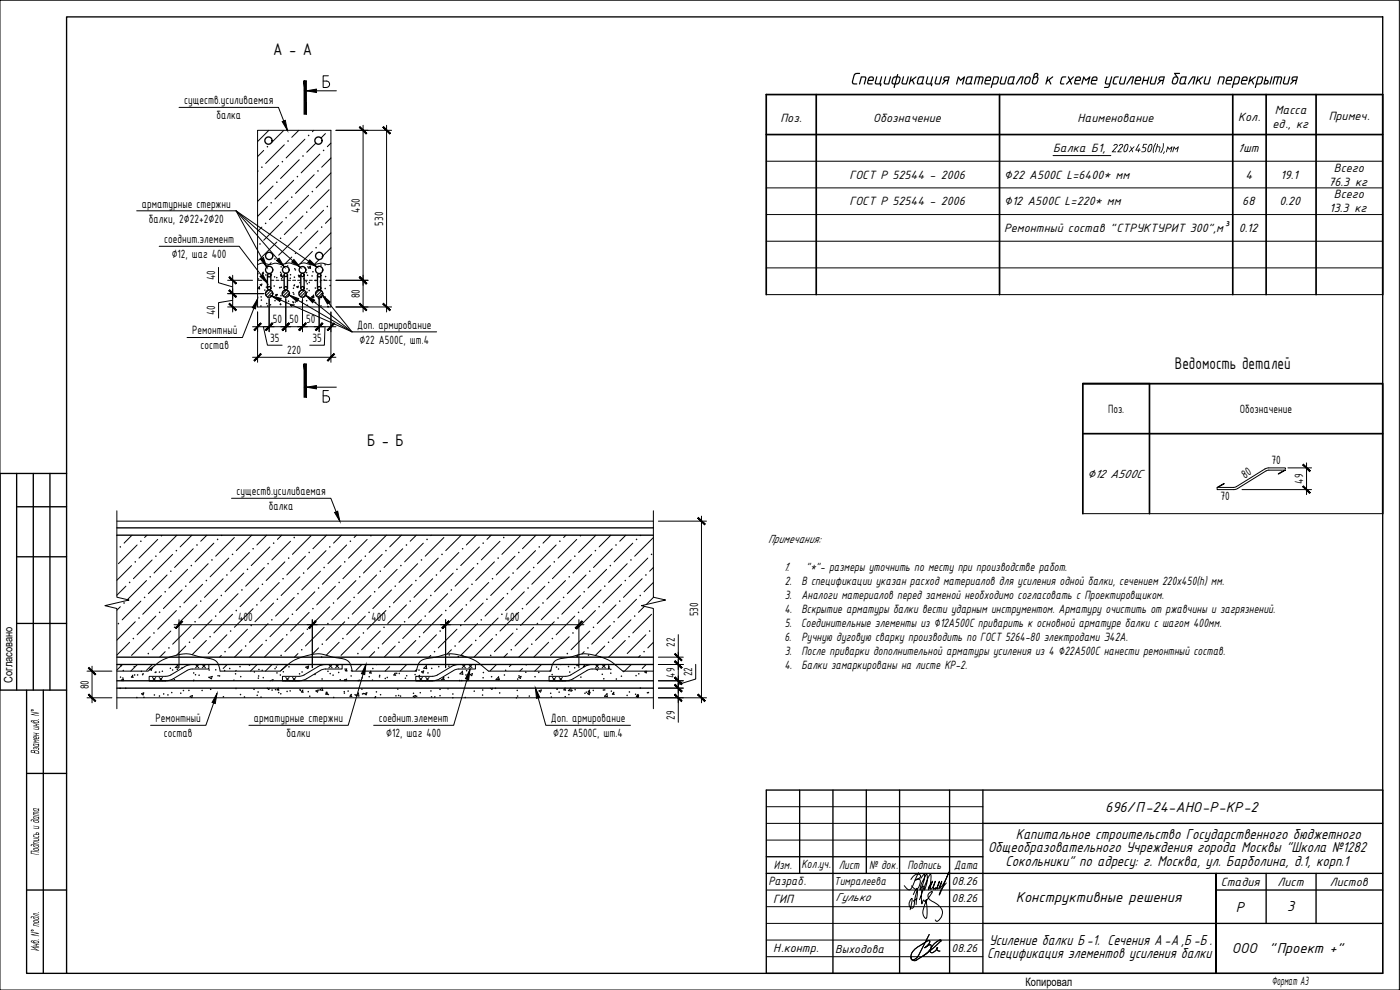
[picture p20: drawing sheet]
<svg xmlns="http://www.w3.org/2000/svg" width="420mm" height="297mm" viewBox="0 0 420 297" stroke-linecap="round" stroke-linejoin="round" font-family="sans-serif">
<defs><g id="words">
<g font-size="5.4">
<text x="82" y="16.6">А - А</text>
<text x="255.1" y="25.4">Спецификация материалов к</text>
<text x="317.6" y="25.4">схеме усиления балки перекрытия</text>
<text x="352.6" y="110.9">Ведомость деталей</text>
<text x="110.2" y="133.9">Б - Б</text>
</g>
<g font-size="4.8">
<text x="304.9" y="251.7">Капитальное строительство Государственного бюджетного</text>
<text x="296.5" y="255.7">Общеобразовательного Учреждения города Москвы &quot;Школа №1282</text>
<text x="301.8" y="259.7">Сокольники&quot; по адресу: г. Москва, ул. Барболина, д.1, корп.1</text>
<text x="386.2" y="273.5">3</text>
<text x="296.3" y="287.4">Спецификация элементов усиления балки</text>
<text x="296.8" y="283.6">Усиление балки Б -1. Сечения А -А,Б-Б .</text>
</g>
<g font-size="4.7">
<text x="331.7" y="243.6">696/П-24-АНО-Р-КР-2</text>
<text x="304.8" y="270.6">Конструктивные решения</text>
<text x="370.9" y="273.5">Р</text>
<text x="369.7" y="286.1">ООО</text>
<text x="380.9" y="286.1">&quot;Проект +&quot;</text>
</g>
<text font-size="4" x="235.1" y="171.2">1.</text>
<g font-size="3.9">
<text x="55.2" y="31.2">существ.усиливаемая</text>
<text x="65" y="35.7">балка</text>
<text x="382.6" y="34.2">Масса</text>
<text x="234.2" y="36.5">Поз.</text>
<text x="262" y="36.5">Обозначение</text>
<text x="323.4" y="36.5">Наименование</text>
<text x="371.6" y="36.4">Кол.</text>
<text x="381.8" y="38.4">ед., кг</text>
<text x="398.8" y="36.1">Примеч.</text>
<text x="316" y="45.7">Балка Б1,</text>
<text x="333.4" y="45.7">220х450(h), мм</text>
<text x="371.4" y="45.6">1шт</text>
<text x="254.9" y="53.6">ГОСТ Р 52544 - 2006</text>
<text x="301.4" y="53.6">∅22 A500C L=6400* мм</text>
<text x="373.8" y="53.6">4</text>
<text x="384.3" y="53.6">19.1</text>
<text x="400.3" y="51.5">Всего</text>
<text x="398.7" y="55.7">76.3 кг</text>
<text x="400.3" y="59.5">Всего</text>
<text x="42.5" y="62.3">арматурные стержни</text>
<text x="107.9" y="63.8" transform="rotate(-90 107.9 63.8)">450</text>
<text x="254.9" y="61.6">ГОСТ Р 52544 - 2006</text>
<text x="301.4" y="61.6">∅12 A500C L=220* мм</text>
<text x="372.8" y="61.6">68</text>
<text x="384" y="61.6">0.20</text>
<text x="399" y="63.7">13.3 кг</text>
<text x="44.7" y="66.8">балки, 2∅22+2∅20</text>
<text x="115" y="67.7" transform="rotate(-90 115 67.7)">530</text>
<text x="301.3" y="69.7">Ремонтный состав &quot;СТРУКТУРИТ 300&quot;,м³</text>
<text x="371.8" y="69.6">0.12</text>
<text x="49.3" y="72.9">соеднит.элемент</text>
<text x="51.5" y="77.4">∅12, шаг 400</text>
<text x="64.6" y="84" transform="rotate(-90 64.6 84)">40</text>
<text x="107.9" y="89.5" transform="rotate(-90 107.9 89.5)">80</text>
<text x="64.6" y="94.6" transform="rotate(-90 64.6 94.6)">40</text>
<text x="57.6" y="100.3">Ремонтный</text>
<text x="81.9" y="97">50</text>
<text x="86.9" y="97">50</text>
<text x="91.9" y="97">50</text>
<text x="107.1" y="98.6">Доп. армирование</text>
<text x="60.1" y="104.8">состав</text>
<text x="81.1" y="102.6">35</text>
<text x="86.2" y="106.2">220</text>
<text x="93.7" y="102.6">35</text>
<text x="107.9" y="103.1">∅22 А500С, шт.4</text>
<text x="332.5" y="123.9">Поз.</text>
<text x="372.1" y="123.9">Обозначение</text>
<text x="326.2" y="143.4">∅12 A500C</text>
<text x="373.5" y="143.6" transform="rotate(-32 373.5 143.6)">80</text>
<text x="381.6" y="139.3">70</text>
<text x="71" y="148.5">существ.усиливаемая</text>
<text x="391.1" y="145.1" transform="rotate(-90 391.1 145.1)">49</text>
<text x="80.7" y="153">балка</text>
<text x="366.3" y="150.1">70</text>
<text x="230.5" y="162.9">Примечания:</text>
<text x="242" y="171.2">&quot;*&quot;- размеры уточнить по месту при производстве работ.</text>
<text x="235.5" y="175.6">2.</text>
<text x="235.5" y="179.8">3.</text>
<text x="240.5" y="175.6">В спецификации указан расход материалов для усиления одной балки, сечением 220х450(h) мм.</text>
<text x="240.5" y="179.8">Аналоги материалов перед заменой необходимо согласовать с Проектировщиком.</text>
<text x="209.5" y="185" transform="rotate(-90 209.5 185)">530</text>
<text x="235.4" y="184">4.</text>
<text x="240.5" y="184">Вскрытие арматуры балки вести ударным инструментом. Арматуру очистить от ржавчины и загрязнений.</text>
<text x="71.5" y="186.4">400</text>
<text x="111.5" y="186.4">400</text>
<text x="151.5" y="186.4">400</text>
<text x="235.5" y="188.1">5.</text>
<text x="240.4" y="188.1">Соединительные элементы из ∅12А500С приварить к основной арматуре балки с шагом 400мм.</text>
<text x="202.6" y="194" transform="rotate(-90 202.6 194)">22</text>
<text x="235.4" y="192.3">6.</text>
<text x="235.5" y="196.5">3.</text>
<text x="240.5" y="192.3">Ручную дуговую сварку производить по ГОСТ 5264-80 электродами Э42А.</text>
<text x="240.5" y="196.5">После приварки дополнительной арматуры усиления из 4 ∅22А500С нанести ремонтный состав.</text>
<text x="202.6" y="203.3" transform="rotate(-90 202.6 203.3)">49</text>
<text x="207.8" y="202.9" transform="rotate(-90 207.8 202.9)">22</text>
<text x="235.4" y="200.6">4.</text>
<text x="240.5" y="200.6">Балки замаркированы на листе КР-2.</text>
<text x="26.6" y="206.8" transform="rotate(-90 26.6 206.8)">80</text>
<text x="202.6" y="215.9" transform="rotate(-90 202.6 215.9)">29</text>
<text x="46.7" y="216.6">Ремонтный</text>
<text x="49.2" y="221.1">состав</text>
<text x="76.2" y="216.6">арматурные стержни</text>
<text x="86" y="221.1">балки</text>
<text x="113.6" y="216.6">соеднит.элемент</text>
<text x="115.9" y="221.1">∅12, шаг 400</text>
<text x="165.3" y="216.6">Доп. армирование</text>
<text x="166.1" y="221.1">∅22 А500С, шт.4</text>
<text x="11.7" y="226.3" transform="rotate(-90 11.7 226.3)">Взамен инв . N°</text>
<text x="11.7" y="256.7" transform="rotate(-90 11.7 256.7)">Подпись и дата</text>
<text x="232.2" y="260.8">Изм.</text>
<text x="240.5" y="260.4">Колуч.</text>
<text x="245.2" y="260.4">.</text>
<text x="251.7" y="260.8">Лист</text>
<text x="260.8" y="260.8">№ док.</text>
<text x="272.3" y="260.8">Подпись</text>
<text x="286.4" y="260.6">Дата</text>
<text x="230.6" y="265.5">Разраб.</text>
<text x="366.4" y="265.8">Стадия</text>
<text x="383.4" y="265.8">Лист</text>
<text x="399.1" y="265.8">Листов</text>
<text x="232" y="270.8">ГИП</text>
<text x="11.7" y="285.4" transform="rotate(-90 11.7 285.4)">Инв. N° подл .</text>
<text x="232" y="285.7">Н.контр.</text>
<text x="381.7" y="295.4">Формат А3</text>
</g>
<g font-size="3.7">
<text x="250.3" y="265.6">Тимралеева</text>
<text x="285.6" y="265.5">08.26</text>
<text x="250.8" y="270.4">Гулько</text>
<text x="285.6" y="270.5">08.26</text>
<text x="250.7" y="285.8">Выходова</text>
<text x="285.6" y="285.5">08.26</text>
</g>
<g font-size="3.5">
<text x="3.7" y="204.8" transform="rotate(-90 3.7 204.8)">Согласовано</text>
<text x="307.8" y="295.9">Копировал</text>
</g>
</g></defs>
<path d="M77.3 39.1h22v53h-22zM35.1 156.4h161M35.1 209.4h161" fill="none" stroke="#000" stroke-width=".3"/>
<!-- layer: 22 -->
<g fill="none" stroke="#000" stroke-width=".4">
<path d="M35.1 158.4h161M35.1 160.6h161M35.1 197.2h161M35.1 199.4h161M35.1 204.3h161M35.1 206.5h161"/>
<circle cx="80.6" cy="42.2" r="1.09"/>
<circle cx="95.6" cy="42.2" r="1.09"/>
<circle cx="80.8" cy="76.8" r="1.09"/>
<circle cx="95.8" cy="76.8" r="1.09"/>
<circle cx="80.8" cy="81" r="1.09"/>
<circle cx="80.8" cy="88.1" r="1.09"/>
<circle cx="85.8" cy="88.1" r="1.09"/>
<circle cx="85.8" cy="81" r="1.01"/>
<circle cx="90.8" cy="88.1" r="1.09"/>
<circle cx="90.8" cy="81" r="1.01"/>
<circle cx="95.8" cy="88.1" r="1.09"/>
<circle cx="95.8" cy="81" r="1.09"/>
</g>
<g fill="none" stroke="#000" stroke-width=".3">
<path d="M80.7 39.1l-3.4 3.4M85.2 39.1l-3.7 3.7M89.7 39.1l-2.1 2.1M94.2 39.1l-.5 .4M77.5 51.3l-.2 .2M79.1 45.1l-1.8 1.9M82 55.8l-4.7 4.6M83.6 49.6l-5.6 5.6M85.3 43.4l-5.6 5.7M88.1 54.1l-5.6 5.6M89.8 47.9l-5.6 5.7M91.5 41.8l-5.6 5.6"/>
<path d="M92.6 58.6l-5.6 5.6M94.3 52.4l-5.6 5.6M94.8 43l-2.7 2.7M96 46.3l-5.6 5.6M97.7 40.1l-1.3 1.3M98.8 56.9l-5.6 5.6M99.3 42.9l-1.1 1.1M99.3 47.4l-2.8 2.8M99.3 51.9l-4.4 4.5M78.6 68.1l-1.3 1.3M79.9 79.9l.2 .1M80.3 62l-3 2.9"/>
<path d="M80.5 79.7l-.1 .2M80.5 79.7l-.6 .2M81.4 78.8l-.6 .6M83.1 72.6l-5.6 5.6M84.8 66.5l-5.7 5.6M85 79.3h.1M86.4 60.3l-5.6 5.6M87.6 77.1l-2 2M89.3 71l-5.7 5.6M90.9 64.8l-5.6 5.6M93.7 75.4l-3.7 3.8M95.4 69.3l-5.6 5.6"/>
<path d="M95.8 77.9l-1.5 1.5M97.1 63.1l-5.6 5.6M99.3 65.4l-1.6 1.6M99.3 69.9l-3.3 3.3M99.3 74.4l-2.7 2.6M77.8 86l.1 .7M77.9 86l-.6 .6 .6 .1M78.6 85.3l-.2 .4-.3-.2M78.6 85.2l-.5 .2M78.9 81.7l.1 .5M79.1 81.6l-.4 .5h.5M80.3 88.1l-.5 .6"/>
<path d="M80.6 87l-.9 .9M81.3 89l-.1 .1M81.3 87.2l-.5 .5M81.6 87.8l-1.1 1.1M81.8 88.5l-.1 .1M82.6 88.5l.6-.2-.2 .5zM84.2 82.6h.4M84.4 82.2l.1 .4M84.5 82.1l-.3 .5M85 88l-.3 .3M85 82.8l-.5 .2 .4 .3 .1-.5M85.9 88.9l-.3 .3"/>
<path d="M86 87l-.6 .6M86.2 87.7l-1.1 1.1M86.8 87.9l-.5 .6M87.2 91.6l.5-.2-.2 .5zM89.6 85.8l-.6 .2 .4 .3 .2-.4M89.8 82.6l.1 .5M90 82.6l-.4 .4 .5 .1M90.4 87.1l-.4 .3M90.5 88.8l-.3 .3M90.8 87.6l-1 1M91.4 80.4h.1M91.4 80.3l-.1 .1"/>
<path d="M91.7 88.5l-.7 .7M91.7 87.5l-.8 .9M93.2 80.5h-.7l.6-.7 .1 .8M93.5 89.1l.7 .1M94.1 88.5l.1 .7M94.1 88.9l-.1 .5-.4-.3M94.1 88.9l-.5 .2M94.1 88.5l-.5 .6M95.1 88.7l-.2 .1M95.4 87.4l-.7 .8M95.8 87h.1M96.2 89.3h.4"/>
<path d="M96.3 88.4l-.8 .8M96.4 88.9l.1 .4M96.5 87.3l-1 1M96.5 88.8l-.3 .4M96.8 87.8v.1M98.3 92.1h.3M35.1 160.6h.1M37.8 175.9l-2.7 2.7M39.5 169.7l-4.4 4.4M39.6 160.6l-2.4 2.4M41.1 163.5l-5.6 5.6M44 174.2l-5.6 5.6"/>
<path d="M44.1 160.6l-.7 .7M45.7 168l-5.7 5.6M47.3 161.8l-5.6 5.7M48.5 178.7l-5.7 5.6M50.1 172.5l-5.6 5.6M51.8 166.3l-5.6 5.6M53.1 160.6l-5.2 5.2M54.6 177l-5.6 5.6M56.3 170.8l-5.6 5.6M57.6 160.6l-3.5 3.5M58 164.6l-5.6 5.7M60.8 175.3l-5.6 5.6"/>
<path d="M62.1 160.6l-1.9 1.8M62.5 169.1l-5.6 5.7M64.2 163l-5.7 5.6M65.3 179.8l-5.6 5.6M66.6 160.6l-.2 .1M67 173.6l-5.6 5.6M68.7 167.5l-5.6 5.6M70.3 161.3l-5.6 5.6M71.5 178.1l-5.7 5.6M73.2 171.9l-5.7 5.7M74.8 165.8l-5.6 5.6M75.5 160.6l-4.6 4.6"/>
<path d="M77.6 176.4l-5.6 5.6M79.3 170.3l-5.6 5.6M80 160.6l-2.9 2.9M81 164.1l-5.6 5.6M83.8 174.8l-5.6 5.6M84.5 160.6l-1.3 1.2M85.5 168.6l-5.6 5.6M87.2 162.4l-5.6 5.6M88.3 179.2l-5.6 5.7M90 173.1l-5.6 5.6M91.7 166.9l-5.6 5.6M93.4 160.7l-5.6 5.6"/>
<path d="M94.5 177.6l-5.6 5.6M96.2 171.4l-5.6 5.6M97.9 165.2l-5.7 5.6M98 160.6l-4.1 4M100.7 175.9l-5.7 5.6M102.3 169.7l-5.6 5.6M102.5 160.6l-2.4 2.4M104 163.5l-5.6 5.6M106.8 174.2l-5.6 5.6M107 160.6l-.7 .7M108.5 168l-5.6 5.6M110.2 161.8l-5.6 5.7"/>
<path d="M111.3 178.7l-5.6 5.6M113 172.5l-5.6 5.6M114.7 166.3l-5.6 5.6M116 160.6l-5.2 5.2M117.5 177l-5.6 5.6M119.2 170.8l-5.6 5.6M120.5 160.6l-3.6 3.5M120.9 164.6l-5.6 5.7M123.7 175.3l-5.6 5.6M124.9 160.6l-1.8 1.8M125.3 169.1l-5.6 5.7M127 163l-5.6 5.6"/>
<path d="M128.2 179.8l-5.6 5.6M129.4 160.6l-.1 .1M129.9 173.6l-5.7 5.6M131.5 167.5l-5.6 5.6M133.2 161.3l-5.6 5.6M134.3 178.1l-5.6 5.6M136 171.9l-5.6 5.7M137.7 165.8l-5.6 5.6M138.4 160.6l-4.6 4.6M140.5 176.4l-5.6 5.6M142.2 170.3l-5.6 5.6M142.9 160.6l-2.9 2.9"/>
<path d="M143.9 164.1l-5.6 5.6M146.7 174.8l-5.6 5.6M147.4 160.6l-1.3 1.2M148.4 168.6l-5.6 5.6M150.1 162.4l-5.7 5.6M151.2 179.2l-5.6 5.7M152.9 173.1l-5.6 5.6M154.6 166.9l-5.7 5.6M156.2 160.7l-5.6 5.6M157.4 177.6l-5.7 5.6M159 171.4l-5.6 5.6M160.7 165.2l-5.6 5.6"/>
<path d="M160.9 160.6l-4.1 4M163.5 175.9l-5.6 5.6M165.2 169.7l-5.6 5.6M165.4 160.6l-2.4 2.4M166.9 163.5l-5.6 5.6M169.7 174.2l-5.6 5.6M169.9 160.6l-.8 .7M171.4 168l-5.6 5.6M173.1 161.8l-5.6 5.7M174.2 178.7l-5.6 5.6M175.9 172.5l-5.6 5.6M177.6 166.3l-5.6 5.6"/>
<path d="M178.8 160.6l-5.2 5.2M180.4 177l-5.6 5.6M182.1 170.8l-5.7 5.6M183.3 160.6l-3.5 3.5M183.7 164.6l-5.6 5.7M186.5 175.3l-5.6 5.6M187.8 160.6l-1.8 1.8M188.2 169.1l-5.6 5.7M189.9 163l-5.6 5.6M191 179.8l-5.6 5.6M192.3 160.6l-.1 .1M192.7 173.6l-5.6 5.6"/>
<path d="M194.4 167.5l-5.6 5.6M196.1 161.3l-5.6 5.6M196.1 170.3l-1.1 1.1M196.1 174.8l-2.8 2.8M196.2 179.2l-2.2 2.2M36.1 182l-1 1.1M36.7 199.4l-1.6 1.6M38.9 192.7l-3.8 3.9M40.6 186.5l-5.5 5.6M41.2 199.4l-2 2M42.3 180.4l-5.6 5.6M45.1 191l-5.6 5.6"/>
<path d="M45.7 199.4l-1.7 1.7M46.8 184.9l-5.7 5.6M49.6 195.5l-1.7 1.7M51.3 189.3l-5.6 5.7M52.9 183.2l-5.6 5.6M53.4 199.5l.1 1M53.4 199.5l-.8 .8M55.8 193.8l-2.8 2.8M57.4 187.7l-5.6 5.6M59.1 181.5l-5.6 5.6M61.9 192.2l-4.2 4.2M63.6 186l-5.6 5.6"/>
<path d="M66.4 196.6l-.5 .6M68.1 190.5l-5.6 5.6M68.2 199.4l-1.2 1.2M69.8 184.3l-5.6 5.6M72.6 195l-2.2 2.2M74.3 188.8l-5.6 5.6M76 182.6l-5.7 5.6M77.1 199.5l-1.9 1.9M78.8 193.3l-3.9 3.9M80.5 187.1l-5.7 5.6M81.7 199.4l-2 2M82.1 180.9l-5.6 5.6"/>
<path d="M82.3 199.4h-.1M83 199.4h.2M84.9 191.6l-5.5 5.6M86.1 199.4l-1.8 1.8M86.6 185.4l-5.6 5.6M89.4 196.1l-1.1 1.1M91.1 189.9l-5.6 5.6M92.6 199.8l-.8 .4 .6 .4 .2-.7M92.8 183.7l-5.6 5.6M95.6 194.4l-2 2M97.3 188.2l-5.6 5.6M99 182l-5.6 5.7"/>
<path d="M101.8 192.7l-3.9 3.9M103.5 186.5l-5.6 5.7M105.2 180.4l-5.7 5.6M107.9 191l-5.6 5.6M108.6 199.4l-1.8 1.7M109.6 184.9l-5.6 5.6M112.4 195.5l-1.6 1.7M113.1 199.4l-.1 .1M114.1 189.3l-5.6 5.7M115.8 183.2l-5.6 5.6M118.6 193.8l-3.3 3.4M120.3 187.7l-5.6 5.6"/>
<path d="M122 181.5l-5.6 5.6M122.1 199.4l-2 2M124.8 192.2l-5 5M126.5 186l-5.6 5.6M127.9 199.7l.2 1M128 199.7l-.8 .8M129.3 196.6l-.5 .6M131 190.5l-5.7 5.6M132.7 184.3l-5.7 5.6M135.5 195l-1.3 1.2M137.1 188.8l-5.6 5.6M138.7 196.8h.3"/>
<path d="M138.8 182.6l-5.6 5.6M139.1 196.9h.1M141.6 193.3l-3.3 3.3M143.3 187.1l-5.6 5.6M144.5 199.4l-.1 .1M145 180.9l-5.6 5.6M147.8 191.6l-5.6 5.6M149 199.4l-2 2M149.5 185.4l-5.6 5.6M152.3 196.1l-1.1 1.1M153.5 199.4l-.6 .6M154 189.9l-5.6 5.6"/>
<path d="M155.7 183.7l-5.6 5.6M158.5 194.4l-2.8 2.8M160.2 188.2l-5.6 5.6M161.8 182l-5.6 5.7M162.5 199.4l-2 2M164.7 192.7l-4.5 4.5M166.3 186.5l-5.6 5.7M168 180.4l-5.6 5.6M168.1 199.4h.3M168.2 199.4h.1M170.8 191l-5.6 5.6M172.5 184.9l-5.6 5.6"/>
<path d="M173.4 196.5l-.2 .5-.4-.3M175.3 195.5l-.7 .7M175.4 199.4l.1 .6M175.6 199.4l-.5 .6h.3M177 189.3l-5.6 5.7M178.7 183.2l-5.6 5.6M180.3 197.1l-.1 .1M181.5 193.8l-2.8 2.9M183.2 187.7l-5.6 5.6M184.9 181.5l-5.7 5.6M184.9 199.4l-.1 .2M187.7 192.2l-5.1 5"/>
<path d="M189.4 186l-5.7 5.6M189.4 199.4l-2 2M192.2 196.6l-.6 .6M193.4 181.9l-1.8 1.8M193.8 190.5l-5.6 5.6M193.9 199.4l-1.2 1.2M195.5 184.3l-5.6 5.6M196.1 192.7l-1.7 1.7M37.1 203.8l-.2 .5M37.1 203.8l-.7 .3 .3 .2M39.8 202.6l.1 .6M39.9 202.6l-.5 .6h.6"/>
<path d="M43.2 207.9l-.7 .2 .4 .4 .3-.6M45.6 200.5l-.7 .3 .5 .3 .2-.6M52.6 200.3l.9 .1M57.8 208.7l-.7 .2M57.8 208.7l-.2 .6-.6-.3M58.1 204.1v.2M58.3 204l-.3 .3M63.7 202.9l-.9 .4 .6 .4 .3-.8M70.9 201.1l-.2 .3M80.2 206.5h.1M80.8 206.5l-.1 .4-.5-.4M81.1 204.3l.9-.4-.2 .4"/>
<path d="M83.5 206.5l.1 .6M83.6 206.5l-.5 .5h.7M90.8 207.1l.1 .6M90.9 207l-.5 .6 .6 .1M95.5 207.1l-.2 .6-.5-.4M95.5 207l-.7 .3M96 207l.9 .1M96.6 206.5l-.6 .6M96.8 206.5l.1 .7M98 207.7l.2 .7M98.2 207.7l-.5 .6h.6M103.3 204l.8-.2-.2 .5"/>
<path d="M103.3 204.1l.4 .2M103.9 200.7l.2 .6M104.1 200.7l-.5 .6h.6M105.3 208.4l.2 .6M105.5 208.3l-.5 .6 .6 .1M106.8 208.7l.9 .1M107.6 207.9l.1 1M107.6 207.9l-.8 .8M109.4 208.1l.7-.3-.2 .7zM111.2 201.4l.1 .6M111.3 201.4l-.4 .5 .6 .1M112.6 209l.1 .4"/>
<path d="M112.8 208.9l-.4 .5M116.9 200l-1.3 1.4M118.5 202l.1 .6M118.7 201.9l-.5 .6 .6 .1M124.7 208.6l-.7 .3 .5 .4 .2-.6M125.1 200.8l-.5 .6M125.8 202.6l.1 .3M126 202.6l-.3 .3M126.5 201.6l.7-.3-.2 .6-.5-.3M127.1 200.5l1 .1M133.1 203.2l.1 .7M133.2 203.2l-.4 .6 .6 .1"/>
<path d="M138 202.1l.9 .2M138 202.2l.8-.8 .1 .9M140.4 203.9v.4M140.5 203.9l-.3 .4M141.1 202.4l.7-.3-.2 .6-.5-.3M147.8 206.5l-.2 .3-.5-.3M149.6 203.1l.2 .9-.9-.1 .8-.8M156.4 203l-.2 .6-.5-.4M156.4 202.9l-.7 .3M156.8 200.6l-.8 .8M162.5 207l-.7 .3 .4 .4 .3-.7M165.4 201l-.4 .4"/>
<path d="M169.5 206.5l.2 .6M169.6 206.5l-.4 .5 .6 .1M170.5 207.2l.9 .1M170.5 204.2l.1 .1M170.6 207.2l.7-.7 .1 .9M170.9 204.1l-.1 .2M176.4 208.1l.7-.3-.3 .7-.5-.4M176.8 207.1l.1 .6M177 207l-.5 .6 .6 .1M179.5 200.7l-.2 .4-.5-.3M181.4 208.9l.9 .1M181.4 208.9l.8-.8 .1 1"/>
<path d="M182.7 200.7h.3M182.7 200.1l.1 .6M182.9 200l-.2 .2M184.1 207.7l.1 .7M184.3 207.7l-.5 .6h.6M191 208.9l.7-.3-.2 .7-.6-.4M191.4 208.4l.1 .6M191.6 208.3l-.5 .6 .6 .1M193.9 201.4l-.5 .1M194.1 201.4l-.2 .5-.5-.3"/>
</g>
<g fill="#000" stroke="#000" stroke-width=".3">
<circle cx="78.6" cy="50.2" r=".08"/>
<circle cx="80.3" cy="44" r=".08"/>
<circle cx="83.1" cy="54.7" r=".08"/>
<circle cx="84.8" cy="48.5" r=".08"/>
<circle cx="86.4" cy="42.3" r=".08"/>
<circle cx="87.6" cy="59.2" r=".08"/>
<circle cx="89.3" cy="53" r=".08"/>
<circle cx="90.9" cy="46.8" r=".08"/>
<circle cx="92.6" cy="40.6" r=".08"/>
<circle cx="93.7" cy="57.5" r=".08"/>
<circle cx="95.4" cy="51.3" r=".08"/>
<circle cx="97.1" cy="45.1" r=".08"/>
<circle cx="78" cy="73.2" r=".08"/>
<circle cx="79.7" cy="67" r=".08"/>
<circle cx="81.4" cy="60.8" r=".08"/>
<circle cx="82.5" cy="77.7" r=".08"/>
<circle cx="84.2" cy="71.5" r=".08"/>
<circle cx="85.9" cy="65.3" r=".08"/>
<circle cx="86.3" cy="79.8" r=".08"/>
<circle cx="88.7" cy="76" r=".08"/>
<circle cx="90.4" cy="69.8" r=".08"/>
<circle cx="92.1" cy="63.6" r=".08"/>
<circle cx="94.9" cy="74.3" r=".08"/>
<circle cx="96.3" cy="79.5" r=".08"/>
<circle cx="96.5" cy="68.1" r=".08"/>
<circle cx="97.6" cy="79.4" r=".08"/>
<circle cx="98.2" cy="62" r=".08"/>
<circle cx="77.4" cy="82.1" r=".08"/>
<circle cx="77.6" cy="83.7" r=".08"/>
<circle cx="78.3" cy="91.8" r=".08"/>
<circle cx="78.4" cy="89.1" r=".08"/>
<circle cx="78.4" cy="90" r=".08"/>
<circle cx="79" cy="83.1" r=".08"/>
<circle cx="79.5" cy="87" r=".08"/>
<circle cx="79.8" cy="82.5" r=".08"/>
<circle cx="79.9" cy="86.1" r=".08"/>
<circle cx="80.1" cy="91.1" r=".08"/>
<circle cx="80.3" cy="91.8" r=".08"/>
<circle cx="80.4" cy="89.3" r=".08"/>
<circle cx="80.6" cy="87.9" r=".08"/>
<circle cx="81.2" cy="91.4" r=".08"/>
<circle cx="81.5" cy="82.3" r=".08"/>
<circle cx="81.5" cy="88.8" r=".08"/>
<circle cx="82.3" cy="85.8" r=".08"/>
<circle cx="82.4" cy="83.1" r=".08"/>
<circle cx="82.5" cy="90.2" r=".08"/>
<circle cx="83.1" cy="83.3" r=".08"/>
<circle cx="83.2" cy="88.4" r=".08"/>
<circle cx="83.9" cy="86.3" r=".08"/>
<circle cx="84" cy="86.3" r=".08"/>
<circle cx="84.1" cy="91.3" r=".08"/>
<circle cx="84.2" cy="91.4" r=".08"/>
<circle cx="84.2" cy="81.7" r=".08"/>
<circle cx="84.2" cy="91.3" r=".08"/>
<circle cx="84.3" cy="82.8" r=".08"/>
<circle cx="84.3" cy="88.7" r=".08"/>
<circle cx="84.4" cy="80.1" r=".08"/>
<circle cx="84.4" cy="86.2" r=".08"/>
<circle cx="84.5" cy="83.7" r=".08"/>
<circle cx="85.2" cy="87.8" r=".08"/>
<circle cx="86" cy="90.8" r=".08"/>
<circle cx="86.1" cy="88.7" r=".08"/>
<circle cx="86.4" cy="87.4" r=".08"/>
<circle cx="86.6" cy="90.4" r=".08"/>
<circle cx="87.1" cy="83.5" r=".08"/>
<circle cx="87.2" cy="82.4" r=".08"/>
<circle cx="87.9" cy="90.6" r=".08"/>
<circle cx="88" cy="87.8" r=".08"/>
<circle cx="88.1" cy="90.8" r=".08"/>
<circle cx="88.1" cy="86.5" r=".08"/>
<circle cx="88.2" cy="88.2" r=".08"/>
<circle cx="88.2" cy="91.4" r=".08"/>
<circle cx="88.3" cy="85.7" r=".08"/>
<circle cx="88.4" cy="83.2" r=".08"/>
<circle cx="88.4" cy="85.5" r=".08"/>
<circle cx="88.5" cy="80.6" r=".08"/>
<circle cx="88.6" cy="90.6" r=".08"/>
<circle cx="88.7" cy="81" r=".08"/>
<circle cx="89.6" cy="82.6" r=".08"/>
<circle cx="89.8" cy="87.7" r=".08"/>
<circle cx="90" cy="84.8" r=".08"/>
<circle cx="90.7" cy="90.6" r=".08"/>
<circle cx="90.7" cy="88.6" r=".08"/>
<circle cx="90.8" cy="90.2" r=".08"/>
<circle cx="91" cy="87.3" r=".08"/>
<circle cx="91.2" cy="83.7" r=".08"/>
<circle cx="91.3" cy="87.1" r=".08"/>
<circle cx="91.9" cy="84.5" r=".08"/>
<circle cx="92" cy="81.8" r=".08"/>
<circle cx="92" cy="90.2" r=".08"/>
<circle cx="92.1" cy="87.7" r=".08"/>
<circle cx="92.1" cy="86.7" r=".08"/>
<circle cx="92.2" cy="85.1" r=".08"/>
<circle cx="92.3" cy="91.6" r=".08"/>
<circle cx="92.3" cy="82.6" r=".08"/>
<circle cx="92.4" cy="80.1" r=".08"/>
<circle cx="92.8" cy="87.2" r=".08"/>
<circle cx="92.8" cy="84.8" r=".08"/>
<circle cx="93.1" cy="89.9" r=".08"/>
<circle cx="93.1" cy="80.2" r=".08"/>
<circle cx="93.7" cy="82.8" r=".08"/>
<circle cx="93.9" cy="81.5" r=".08"/>
<circle cx="94.6" cy="86.4" r=".08"/>
<circle cx="94.7" cy="90.7" r=".08"/>
<circle cx="94.8" cy="84.2" r=".08"/>
<circle cx="95.3" cy="88.5" r=".08"/>
<circle cx="95.6" cy="89.6" r=".08"/>
<circle cx="95.6" cy="87.2" r=".08"/>
<circle cx="96" cy="89.7" r=".08"/>
<circle cx="96.1" cy="84.6" r=".08"/>
<circle cx="96.2" cy="86.8" r=".08"/>
<circle cx="96.2" cy="82.1" r=".08"/>
<circle cx="96.3" cy="91.8" r=".08"/>
<circle cx="96.5" cy="88.1" r=".08"/>
<circle cx="96.8" cy="81.2" r=".08"/>
<circle cx="97.3" cy="84" r=".08"/>
<circle cx="97.5" cy="89.3" r=".08"/>
<circle cx="97.5" cy="89.1" r=".08"/>
<circle cx="97.6" cy="86.6" r=".08"/>
<circle cx="97.7" cy="83" r=".08"/>
<circle cx="98.4" cy="91.9" r=".08"/>
<circle cx="98.8" cy="90.9" r=".08"/>
<circle cx="99.1" cy="85.7" r=".08"/>
<circle cx="36.1" cy="164.1" r=".08"/>
<circle cx="38.9" cy="174.8" r=".08"/>
<circle cx="40.6" cy="168.6" r=".08"/>
<circle cx="42.3" cy="162.4" r=".08"/>
<circle cx="43.4" cy="179.2" r=".08"/>
<circle cx="45.1" cy="173.1" r=".08"/>
<circle cx="46.8" cy="166.9" r=".08"/>
<circle cx="48.5" cy="160.7" r=".08"/>
<circle cx="49.6" cy="177.5" r=".08"/>
<circle cx="51.3" cy="171.4" r=".08"/>
<circle cx="52.9" cy="165.2" r=".08"/>
<circle cx="55.8" cy="175.9" r=".08"/>
<circle cx="57.4" cy="169.7" r=".08"/>
<circle cx="59.1" cy="163.5" r=".08"/>
<circle cx="61.9" cy="174.2" r=".08"/>
<circle cx="63.6" cy="168" r=".08"/>
<circle cx="65.3" cy="161.8" r=".08"/>
<circle cx="66.4" cy="178.7" r=".08"/>
<circle cx="68.1" cy="172.5" r=".08"/>
<circle cx="69.8" cy="166.3" r=".08"/>
<circle cx="72.6" cy="177" r=".08"/>
<circle cx="74.3" cy="170.8" r=".08"/>
<circle cx="76" cy="164.6" r=".08"/>
<circle cx="78.8" cy="175.3" r=".08"/>
<circle cx="80.5" cy="169.1" r=".08"/>
<circle cx="82.1" cy="163" r=".08"/>
<circle cx="83.3" cy="179.8" r=".08"/>
<circle cx="84.9" cy="173.6" r=".08"/>
<circle cx="86.6" cy="167.5" r=".08"/>
<circle cx="88.3" cy="161.3" r=".08"/>
<circle cx="89.4" cy="178.1" r=".08"/>
<circle cx="91.1" cy="171.9" r=".08"/>
<circle cx="92.8" cy="165.8" r=".08"/>
<circle cx="95.6" cy="176.4" r=".08"/>
<circle cx="97.3" cy="170.3" r=".08"/>
<circle cx="99" cy="164.1" r=".08"/>
<circle cx="101.8" cy="174.8" r=".08"/>
<circle cx="103.5" cy="168.6" r=".08"/>
<circle cx="105.2" cy="162.4" r=".08"/>
<circle cx="106.3" cy="179.2" r=".08"/>
<circle cx="108" cy="173.1" r=".08"/>
<circle cx="109.6" cy="166.9" r=".08"/>
<circle cx="111.3" cy="160.7" r=".08"/>
<circle cx="112.4" cy="177.5" r=".08"/>
<circle cx="114.1" cy="171.4" r=".08"/>
<circle cx="115.8" cy="165.2" r=".08"/>
<circle cx="118.6" cy="175.9" r=".08"/>
<circle cx="120.3" cy="169.7" r=".08"/>
<circle cx="122" cy="163.5" r=".08"/>
<circle cx="124.8" cy="174.2" r=".08"/>
<circle cx="126.5" cy="168" r=".08"/>
<circle cx="128.2" cy="161.8" r=".08"/>
<circle cx="129.3" cy="178.7" r=".08"/>
<circle cx="131" cy="172.5" r=".08"/>
<circle cx="132.7" cy="166.3" r=".08"/>
<circle cx="135.5" cy="177" r=".08"/>
<circle cx="137.1" cy="170.8" r=".08"/>
<circle cx="138.8" cy="164.6" r=".08"/>
<circle cx="141.7" cy="175.3" r=".08"/>
<circle cx="143.3" cy="169.1" r=".08"/>
<circle cx="145" cy="163" r=".08"/>
<circle cx="146.1" cy="179.8" r=".08"/>
<circle cx="147.8" cy="173.6" r=".08"/>
<circle cx="149.5" cy="167.5" r=".08"/>
<circle cx="151.2" cy="161.3" r=".08"/>
<circle cx="152.3" cy="178.1" r=".08"/>
<circle cx="154" cy="171.9" r=".08"/>
<circle cx="155.7" cy="165.8" r=".08"/>
<circle cx="158.5" cy="176.4" r=".08"/>
<circle cx="160.2" cy="170.3" r=".08"/>
<circle cx="161.8" cy="164.1" r=".08"/>
<circle cx="164.7" cy="174.8" r=".08"/>
<circle cx="166.4" cy="168.6" r=".08"/>
<circle cx="168" cy="162.4" r=".08"/>
<circle cx="169.1" cy="179.2" r=".08"/>
<circle cx="170.8" cy="173.1" r=".08"/>
<circle cx="172.5" cy="166.9" r=".08"/>
<circle cx="174.2" cy="160.7" r=".08"/>
<circle cx="175.3" cy="177.5" r=".08"/>
<circle cx="177" cy="171.4" r=".08"/>
<circle cx="178.7" cy="165.2" r=".08"/>
<circle cx="181.5" cy="175.9" r=".08"/>
<circle cx="183.2" cy="169.7" r=".08"/>
<circle cx="184.9" cy="163.5" r=".08"/>
<circle cx="187.7" cy="174.2" r=".08"/>
<circle cx="189.4" cy="168" r=".08"/>
<circle cx="191" cy="161.8" r=".08"/>
<circle cx="192.2" cy="178.7" r=".08"/>
<circle cx="193.8" cy="172.5" r=".08"/>
<circle cx="195.5" cy="166.3" r=".08"/>
<circle cx="35.5" cy="187.1" r=".08"/>
<circle cx="36.3" cy="199.8" r=".08"/>
<circle cx="37.2" cy="180.9" r=".08"/>
<circle cx="40" cy="191.6" r=".08"/>
<circle cx="41.7" cy="185.4" r=".08"/>
<circle cx="44.5" cy="196.1" r=".08"/>
<circle cx="46.2" cy="189.9" r=".08"/>
<circle cx="47.9" cy="183.7" r=".08"/>
<circle cx="50.7" cy="194.4" r=".08"/>
<circle cx="52.4" cy="188.2" r=".08"/>
<circle cx="54.1" cy="182" r=".08"/>
<circle cx="56.9" cy="192.7" r=".08"/>
<circle cx="58.5" cy="186.5" r=".08"/>
<circle cx="60.2" cy="180.4" r=".08"/>
<circle cx="63.1" cy="191" r=".08"/>
<circle cx="64.7" cy="184.8" r=".08"/>
<circle cx="67.5" cy="195.5" r=".08"/>
<circle cx="69.2" cy="189.3" r=".08"/>
<circle cx="70.9" cy="183.2" r=".08"/>
<circle cx="73.7" cy="193.8" r=".08"/>
<circle cx="74.9" cy="199.6" r=".08"/>
<circle cx="75.4" cy="187.7" r=".08"/>
<circle cx="77.1" cy="181.5" r=".08"/>
<circle cx="79.9" cy="192.2" r=".08"/>
<circle cx="81.6" cy="186" r=".08"/>
<circle cx="84.4" cy="196.6" r=".08"/>
<circle cx="86.1" cy="190.5" r=".08"/>
<circle cx="87.8" cy="184.3" r=".08"/>
<circle cx="90.6" cy="194.9" r=".08"/>
<circle cx="92.2" cy="188.8" r=".08"/>
<circle cx="93.9" cy="182.6" r=".08"/>
<circle cx="96.5" cy="197.1" r=".08"/>
<circle cx="96.7" cy="193.3" r=".08"/>
<circle cx="98.4" cy="187.1" r=".08"/>
<circle cx="100.1" cy="180.9" r=".08"/>
<circle cx="102.9" cy="191.6" r=".08"/>
<circle cx="104.6" cy="185.4" r=".08"/>
<circle cx="107.4" cy="196.1" r=".08"/>
<circle cx="109.1" cy="189.9" r=".08"/>
<circle cx="110.8" cy="183.7" r=".08"/>
<circle cx="113.6" cy="194.4" r=".08"/>
<circle cx="115.3" cy="188.2" r=".08"/>
<circle cx="116.9" cy="182" r=".08"/>
<circle cx="119.7" cy="192.7" r=".08"/>
<circle cx="121.4" cy="186.5" r=".08"/>
<circle cx="123.1" cy="180.4" r=".08"/>
<circle cx="125.9" cy="191" r=".08"/>
<circle cx="127.6" cy="184.8" r=".08"/>
<circle cx="130.4" cy="195.5" r=".08"/>
<circle cx="132.1" cy="189.3" r=".08"/>
<circle cx="133.8" cy="183.2" r=".08"/>
<circle cx="134.7" cy="199.9" r=".08"/>
<circle cx="134.8" cy="196.5" r=".08"/>
<circle cx="136.6" cy="193.8" r=".08"/>
<circle cx="137.5" cy="197" r=".08"/>
<circle cx="138.3" cy="187.7" r=".08"/>
<circle cx="140" cy="181.5" r=".08"/>
<circle cx="142.8" cy="192.2" r=".08"/>
<circle cx="144.4" cy="186" r=".08"/>
<circle cx="147.3" cy="196.6" r=".08"/>
<circle cx="148.9" cy="190.5" r=".08"/>
<circle cx="150.6" cy="184.3" r=".08"/>
<circle cx="153.4" cy="194.9" r=".08"/>
<circle cx="155.1" cy="188.8" r=".08"/>
<circle cx="156.8" cy="182.6" r=".08"/>
<circle cx="157.9" cy="199.5" r=".08"/>
<circle cx="159.6" cy="193.3" r=".08"/>
<circle cx="161.3" cy="187.1" r=".08"/>
<circle cx="163" cy="180.9" r=".08"/>
<circle cx="165.8" cy="191.6" r=".08"/>
<circle cx="167.5" cy="185.4" r=".08"/>
<circle cx="170.3" cy="196.1" r=".08"/>
<circle cx="170.6" cy="200" r=".08"/>
<circle cx="172" cy="189.9" r=".08"/>
<circle cx="173.2" cy="199.6" r=".08"/>
<circle cx="173.5" cy="199.7" r=".08"/>
<circle cx="173.6" cy="183.7" r=".08"/>
<circle cx="176.4" cy="194.4" r=".08"/>
<circle cx="176.6" cy="196.6" r=".08"/>
<circle cx="178.1" cy="188.2" r=".08"/>
<circle cx="179.8" cy="182" r=".08"/>
<circle cx="182.6" cy="192.7" r=".08"/>
<circle cx="184.3" cy="186.5" r=".08"/>
<circle cx="186" cy="180.4" r=".08"/>
<circle cx="188.8" cy="191" r=".08"/>
<circle cx="190.5" cy="184.8" r=".08"/>
<circle cx="193.3" cy="195.5" r=".08"/>
<circle cx="195" cy="189.3" r=".08"/>
<circle cx="36" cy="206.5" r=".08"/>
<circle cx="36.2" cy="203.2" r=".08"/>
<circle cx="36.9" cy="203.4" r=".08"/>
<circle cx="37" cy="201.2" r=".08"/>
<circle cx="37.7" cy="206.5" r=".08"/>
<circle cx="40.3" cy="200" r=".08"/>
<circle cx="40.4" cy="202.5" r=".08"/>
<circle cx="41.1" cy="209.3" r=".08"/>
<circle cx="41.3" cy="202.5" r=".08"/>
<circle cx="42.4" cy="201.4" r=".08"/>
<circle cx="42.8" cy="202.4" r=".08"/>
<circle cx="42.9" cy="202.2" r=".08"/>
<circle cx="43.2" cy="209.2" r=".08"/>
<circle cx="45.7" cy="200.3" r=".08"/>
<circle cx="46.3" cy="208.5" r=".08"/>
<circle cx="46.6" cy="201.7" r=".08"/>
<circle cx="46.8" cy="201.7" r=".08"/>
<circle cx="47.9" cy="208.8" r=".08"/>
<circle cx="47.9" cy="201.7" r=".08"/>
<circle cx="48.7" cy="201.4" r=".08"/>
<circle cx="49.1" cy="208.2" r=".08"/>
<circle cx="50.4" cy="208.5" r=".08"/>
<circle cx="51.1" cy="200.5" r=".08"/>
<circle cx="51.5" cy="207.8" r=".08"/>
<circle cx="51.8" cy="201" r=".08"/>
<circle cx="52.3" cy="203.9" r=".08"/>
<circle cx="53.2" cy="200.8" r=".08"/>
<circle cx="54.3" cy="208" r=".08"/>
<circle cx="54.7" cy="200.4" r=".08"/>
<circle cx="55.1" cy="207.2" r=".08"/>
<circle cx="56.7" cy="207.1" r=".08"/>
<circle cx="58.1" cy="201.9" r=".08"/>
<circle cx="58.7" cy="202.4" r=".08"/>
<circle cx="59.8" cy="202.6" r=".08"/>
<circle cx="60.7" cy="207.2" r=".08"/>
<circle cx="62.7" cy="203.2" r=".08"/>
<circle cx="62.8" cy="201" r=".08"/>
<circle cx="63.2" cy="206.8" r=".08"/>
<circle cx="64.8" cy="201" r=".08"/>
<circle cx="65.5" cy="202.7" r=".08"/>
<circle cx="65.9" cy="202.8" r=".08"/>
<circle cx="67.1" cy="209" r=".08"/>
<circle cx="67.4" cy="201.2" r=".08"/>
<circle cx="68.9" cy="200.6" r=".08"/>
<circle cx="70.2" cy="204.1" r=".08"/>
<circle cx="70.7" cy="202.2" r=".08"/>
<circle cx="70.8" cy="206.6" r=".08"/>
<circle cx="72" cy="200" r=".08"/>
<circle cx="72.2" cy="208.4" r=".08"/>
<circle cx="72.2" cy="203" r=".08"/>
<circle cx="73.4" cy="209.1" r=".08"/>
<circle cx="76.2" cy="206.8" r=".08"/>
<circle cx="76.4" cy="201.6" r=".08"/>
<circle cx="77.2" cy="208.6" r=".08"/>
<circle cx="77.5" cy="207.6" r=".08"/>
<circle cx="77.5" cy="203.5" r=".08"/>
<circle cx="77.6" cy="202.8" r=".08"/>
<circle cx="77.7" cy="200.9" r=".08"/>
<circle cx="78.3" cy="209.2" r=".08"/>
<circle cx="78.7" cy="201.1" r=".08"/>
<circle cx="79" cy="203.3" r=".08"/>
<circle cx="81.7" cy="207.1" r=".08"/>
<circle cx="82.6" cy="200.6" r=".08"/>
<circle cx="82.7" cy="206.9" r=".08"/>
<circle cx="82.9" cy="200.2" r=".08"/>
<circle cx="83.1" cy="201.9" r=".08"/>
<circle cx="83.6" cy="207.8" r=".08"/>
<circle cx="84.1" cy="202.5" r=".08"/>
<circle cx="84.3" cy="208.2" r=".08"/>
<circle cx="85" cy="201.5" r=".08"/>
<circle cx="86.2" cy="207.5" r=".08"/>
<circle cx="86.7" cy="200.1" r=".08"/>
<circle cx="87.1" cy="207.3" r=".08"/>
<circle cx="89.9" cy="202.2" r=".08"/>
<circle cx="90" cy="206.9" r=".08"/>
<circle cx="90.2" cy="207.1" r=".08"/>
<circle cx="90.7" cy="201.6" r=".08"/>
<circle cx="92.4" cy="200.3" r=".08"/>
<circle cx="92.5" cy="207.5" r=".08"/>
<circle cx="93" cy="208.9" r=".08"/>
<circle cx="94.5" cy="202.4" r=".08"/>
<circle cx="96.7" cy="203.7" r=".08"/>
<circle cx="97.9" cy="207.7" r=".08"/>
<circle cx="98.2" cy="208.2" r=".08"/>
<circle cx="98.4" cy="201.4" r=".08"/>
<circle cx="98.6" cy="208.4" r=".08"/>
<circle cx="99.1" cy="202.1" r=".08"/>
<circle cx="100" cy="202.6" r=".08"/>
<circle cx="100.1" cy="209.3" r=".08"/>
<circle cx="101.6" cy="201.8" r=".08"/>
<circle cx="102.1" cy="203.9" r=".08"/>
<circle cx="103.3" cy="207.5" r=".08"/>
<circle cx="103.4" cy="208" r=".08"/>
<circle cx="103.4" cy="204.1" r=".08"/>
<circle cx="103.6" cy="200.7" r=".08"/>
<circle cx="104.5" cy="207.3" r=".08"/>
<circle cx="105.4" cy="202.8" r=".08"/>
<circle cx="105.5" cy="201.3" r=".08"/>
<circle cx="106.6" cy="208.4" r=".08"/>
<circle cx="107.5" cy="204.2" r=".08"/>
<circle cx="108" cy="204.1" r=".08"/>
<circle cx="108.6" cy="206.8" r=".08"/>
<circle cx="108.7" cy="203.4" r=".08"/>
<circle cx="108.8" cy="208.2" r=".08"/>
<circle cx="109.1" cy="208.1" r=".08"/>
<circle cx="110.8" cy="203" r=".08"/>
<circle cx="111.8" cy="204.1" r=".08"/>
<circle cx="111.9" cy="200.6" r=".08"/>
<circle cx="113" cy="207.6" r=".08"/>
<circle cx="113.9" cy="203.1" r=".08"/>
<circle cx="113.9" cy="202.7" r=".08"/>
<circle cx="114.2" cy="208.4" r=".08"/>
<circle cx="115.6" cy="203.6" r=".08"/>
<circle cx="116.2" cy="203.3" r=".08"/>
<circle cx="118.8" cy="208.8" r=".08"/>
<circle cx="119.1" cy="202" r=".08"/>
<circle cx="119.4" cy="206.7" r=".08"/>
<circle cx="119.6" cy="208.7" r=".08"/>
<circle cx="119.8" cy="202.1" r=".08"/>
<circle cx="120.2" cy="208.9" r=".08"/>
<circle cx="121.7" cy="203.5" r=".08"/>
<circle cx="122" cy="202.7" r=".08"/>
<circle cx="124.1" cy="208" r=".08"/>
<circle cx="124.6" cy="202.4" r=".08"/>
<circle cx="125.1" cy="208.9" r=".08"/>
<circle cx="125.8" cy="201" r=".08"/>
<circle cx="126.1" cy="207.8" r=".08"/>
<circle cx="128.4" cy="201.9" r=".08"/>
<circle cx="129.3" cy="207.3" r=".08"/>
<circle cx="129.5" cy="209.1" r=".08"/>
<circle cx="129.6" cy="200.5" r=".08"/>
<circle cx="130.5" cy="209.1" r=".08"/>
<circle cx="131.7" cy="200" r=".08"/>
<circle cx="132.1" cy="206.8" r=".08"/>
<circle cx="132.1" cy="208.7" r=".08"/>
<circle cx="132.5" cy="203.9" r=".08"/>
<circle cx="134.5" cy="206.7" r=".08"/>
<circle cx="134.6" cy="203.3" r=".08"/>
<circle cx="135.9" cy="208.2" r=".08"/>
<circle cx="135.9" cy="209.3" r=".08"/>
<circle cx="137.9" cy="204.2" r=".08"/>
<circle cx="138.6" cy="204.2" r=".08"/>
<circle cx="139.6" cy="209.3" r=".08"/>
<circle cx="139.9" cy="202.5" r=".08"/>
<circle cx="140" cy="201.2" r=".08"/>
<circle cx="142.3" cy="207.4" r=".08"/>
<circle cx="144.8" cy="208.6" r=".08"/>
<circle cx="144.9" cy="207" r=".08"/>
<circle cx="145" cy="203.3" r=".08"/>
<circle cx="145.1" cy="201.8" r=".08"/>
<circle cx="147.5" cy="203" r=".08"/>
<circle cx="148.7" cy="206.5" r=".08"/>
<circle cx="149.8" cy="203.8" r=".08"/>
<circle cx="150" cy="207.9" r=".08"/>
<circle cx="151.4" cy="202.5" r=".08"/>
<circle cx="151.7" cy="201.1" r=".08"/>
<circle cx="155" cy="209.4" r=".08"/>
<circle cx="155.2" cy="207.1" r=".08"/>
<circle cx="155.3" cy="208.8" r=".08"/>
<circle cx="155.4" cy="203.8" r=".08"/>
<circle cx="155.8" cy="202.8" r=".08"/>
<circle cx="157.8" cy="201.7" r=".08"/>
<circle cx="158.9" cy="208.9" r=".08"/>
<circle cx="160.6" cy="203" r=".08"/>
<circle cx="161.3" cy="207.8" r=".08"/>
<circle cx="161.7" cy="201.7" r=".08"/>
<circle cx="165.3" cy="208" r=".08"/>
<circle cx="165.5" cy="209.1" r=".08"/>
<circle cx="165.7" cy="202.4" r=".08"/>
<circle cx="167" cy="200.1" r=".08"/>
<circle cx="167.2" cy="206.8" r=".08"/>
<circle cx="167.2" cy="206.7" r=".08"/>
<circle cx="167.6" cy="200.7" r=".08"/>
<circle cx="167.8" cy="207.7" r=".08"/>
<circle cx="169.6" cy="209" r=".08"/>
<circle cx="170.7" cy="208.4" r=".08"/>
<circle cx="171" cy="201.6" r=".08"/>
<circle cx="171.7" cy="207.2" r=".08"/>
<circle cx="172.5" cy="200.4" r=".08"/>
<circle cx="172.6" cy="206.9" r=".08"/>
<circle cx="174.3" cy="203.2" r=".08"/>
<circle cx="175.6" cy="208" r=".08"/>
<circle cx="176" cy="207.7" r=".08"/>
<circle cx="178.1" cy="207.1" r=".08"/>
<circle cx="180.8" cy="202.3" r=".08"/>
<circle cx="181.1" cy="207" r=".08"/>
<circle cx="181.2" cy="203.6" r=".08"/>
<circle cx="181.5" cy="207" r=".08"/>
<circle cx="183.3" cy="202" r=".08"/>
<circle cx="183.3" cy="200.8" r=".08"/>
<circle cx="183.5" cy="207.4" r=".08"/>
<circle cx="185" cy="203.7" r=".08"/>
<circle cx="186.5" cy="202.9" r=".08"/>
<circle cx="187.2" cy="201.5" r=".08"/>
<circle cx="188.2" cy="208.6" r=".08"/>
<circle cx="188.9" cy="207.6" r=".08"/>
<circle cx="190.8" cy="208.3" r=".08"/>
<circle cx="190.9" cy="202.7" r=".08"/>
<circle cx="191.5" cy="208.9" r=".08"/>
<circle cx="191.7" cy="202.2" r=".08"/>
<circle cx="192.2" cy="206.5" r=".08"/>
<circle cx="194.3" cy="207.8" r=".08"/>
<circle cx="194.6" cy="207.8" r=".08"/>
</g>
<!-- layer: 0 -->
<path d="M35.1 153.3v25.9l3.6 .8-7.2 1.7 3.6 .9v30M196.1 153.3v25.9l3.6 .8-7.2 1.7 3.6 .9v30M177.7 199.4h5v1.3h-5M177.7 199.4l-1.4 .2-.8 .4M49.8 202.9l1.2-.2 4.4-2.7 1.4-.5 5.9-.1v1.3l-5.8 .1-4.9 2.9-1.3 .5-5.9 .1v-1.4h5M89.8 202.9h-5v1.4h5M89.8 202.9l1.2-.2 4.4-2.7 1.4-.5 5.9-.1v1.3l-5.8 .1-4.9 2.9M92 203.6l-.8 .4-1.4 .3M129.8 202.9l1.2-.2 4.5-2.7 1.3-.5 5.9-.1v1.3l-5.8 .1-4.9 2.9-1.3 .5-5.9 .1v-1.4h5M171.3 202.5l-1.5 .4M175.5 200l-4.2 2.5M177.7 200.7l-1.2 .3-4.5 2.7-1.3 .5-5.9 .1v-1.4h5" fill="none" stroke="#000" stroke-width=".3"/>
<g fill="none" stroke="#fff" stroke-width=".3">
<path d="M54.8 31.7h27.8M64.5 36.2h8.4M42 62.8h27.8M44.2 67.3h23.5M48.8 73.4h22M51 77.9h17.5M106.6 99.1h23.4M57.1 100.8h14.6M59.6 105.3h9.6M107.4 103.6h21.9M70.5 149h27.8M80.2 153.5h8.4"/>
<path d="M46.2 217.1h14.6M75.7 217.1h27.8M113.1 217.1h22M164.8 217.1h23.4M48.7 221.6h9.6M85.5 221.6h8.2M115.4 221.6h17.5M165.6 221.6h21.9"/>
</g>
<g fill="#fff" stroke="#fff" stroke-width=".3">
<path d="M70.5 145.5h27.8l-27.8 3.5zM70.5 149h27.8v-3.5z"/>
<path d="M80.2 150h8.4l-8.4 3.5zM80.2 153.5h8.4v-3.5z"/>
<path d="M75.7 213.6h27.8l-27.8 3.5zM75.7 217.1h27.8v-3.5z"/>
<path d="M85.5 218.1h8.2l-8.2 3.5zM85.5 221.6h8.2v-3.5z"/>
<path d="M113.1 213.6h22l-22 3.5zM113.1 217.1h22v-3.5z"/>
<path d="M115.4 218.1h17.5l-17.5 3.5zM115.4 221.6h17.5v-3.5z"/>
<path d="M164.8 213.6h23.4l-23.4 3.5zM164.8 217.1h23.4v-3.5z"/>
<path d="M165.6 218.1h21.9l-21.9 3.5zM165.6 221.6h21.9v-3.5z"/>
<path d="M46.2 213.6h14.6l-14.6 3.5zM46.2 217.1h14.6v-3.5z"/>
<path d="M48.7 218.1h9.6l-9.6 3.5zM48.7 221.6h9.6v-3.5z"/>
<path d="M54.8 28.2h27.8l-27.8 3.5zM54.8 31.7h27.8v-3.5z"/>
<path d="M64.5 32.7h8.4l-8.4 3.5zM64.5 36.2h8.4v-3.5z"/>
<path d="M106.6 95.6h23.4l-23.4 3.5zM106.6 99.1h23.4v-3.5z"/>
<path d="M107.4 100.1h21.9l-21.9 3.5zM107.4 103.6h21.9v-3.5z"/>
<path d="M48.8 69.9h22l-22 3.5zM48.8 73.4h22v-3.5z"/>
<path d="M51 74.4h17.5l-17.5 3.5zM51 77.9h17.5v-3.5z"/>
<path d="M42 59.3h27.8l-27.8 3.5zM42 62.8h27.8v-3.5z"/>
<path d="M44.2 63.8h23.5l-23.5 3.5zM44.2 67.3h23.5v-3.5z"/>
<path d="M57.1 97.3h14.6l-14.6 3.5zM57.1 100.8h14.6v-3.5z"/>
<path d="M59.6 101.8h9.6l-9.6 3.5zM59.6 105.3h9.6v-3.5z"/>
</g>
<g fill="#000" stroke="#000" stroke-width=".3">
<path d="M84.7 36.5l.9-.4 .7 3zM77.3 89.7l-.6 3-1-.4zM78.2 77.8l.9-.5 1 2.9zM78 82.9l.8-.6 1.5 2.7zM81.4 88.8l3 .7-.4 1zM83 78.2l.8-.7 1.5 2.6zM86.8 88.5l2.8 1.1-.5 .9zM88.2 77.9l1.9 2.3-2.6-1.6zM91.8 88.6l2.6 1.5-.6 .7zM92.9 78l2.2 2.1-2.7-1.3zM96.8 88.6l2.3 2-.8 .6zM100.4 153.8l.9-.4 .7 3z"/>
<path d="M109.8 199.4l-.3 3-1-.3zM65.1 208.1l-.5 3-1-.3zM141 200.9l-.3 3-1-.3zM160.7 206.5l1.3 2.7-1 .3z"/>
</g>
<g fill="none" stroke="#000" stroke-width=".3">
<path d="M53.7 32.2h29.9l2.7 6.9M41 63.3h29.8l9.3 16.9M47.8 73.9h24l8.5 11.1M70.8 63.3l24.3 16.8M70.8 63.3l19.3 16.9M70.8 63.3l14.5 16.8M77.3 89.7l-4.6 11.6h-16.6M81.4 88.8l24.2 10.8M86.8 88.5l18.8 11.1M91.8 88.6l13.8 11M96.8 88.6l8.8 11h25.4M69.5 149.5h29.8l2.7 6.9"/>
<path d="M109.8 199.4l-5.3 18.2h-29.8M65.1 208.1l-3.3 9.5h-16.6M141 200.9l-4.9 16.7h-24M160.7 206.5l3.1 11.1h25.4"/>
</g>
<!-- layer: MASSE -->
<path d="M392.1 138.9v9.5M197.6 156.4h14.4M210.5 154.9v56M372.7 146.9h20.9M386.5 140.4h7.1M92.2 187.4h83M93.7 185.9v14.4M133.7 185.9v14.4M173.7 185.9v14.4M197.6 209.4h14.4" fill="none" stroke="#000" stroke-width=".3"/>
<!-- layer: 0 -->
<g fill="#000" stroke="#000" stroke-width=".3">
<path d="M107.8 38.2l2.1 2 .2-.2zM108.1 38l2 2-2.3-1.8z"/>
<path d="M114.9 38.2l2 2 .2-.2zM115.1 38l2 2-2.2-1.8z"/>
<path d="M68.9 87l-.2 .2 2.2 1.8zM68.7 87.2l2.2 1.8-.2 .2z"/>
<path d="M68.9 91l-.2 .2 2.2 1.8zM68.7 91.2l2.2 1.8-.2 .2z"/>
<path d="M68.7 83.2l2 2 .2-.2zM68.7 83.2l.2-.2 2 2z"/>
<path d="M68.7 87.2l2 2 .2-.2zM68.9 87l2 2-2.2-1.8z"/>
<path d="M78.2 96.9l-1.8 2.3 2-2.1zM78.2 96.9l-1.8 2.3-.2-.3z"/>
<path d="M81.7 96.9l-2 2 .2 .3zM81.7 96.9l.2 .2-2 2.1z"/>
<path d="M81.7 96.9l-1.8 2.3 2-2.1zM81.7 96.9l-1.8 2.3-.2-.3z"/>
<path d="M86.7 96.9l-2 2 .2 .3zM86.7 96.9l.2 .2-2 2.1z"/>
<path d="M86.7 96.9l-1.8 2.3 2-2.1zM86.7 96.9l-1.8 2.3-.2-.3z"/>
<path d="M89.7 98.9l.2 .3 1.8-2.3zM91.7 96.9l.2 .2-2 2.1z"/>
<path d="M91.7 96.9l-1.8 2.3 2-2.1zM89.7 98.9l2-2-1.8 2.3z"/>
<path d="M96.7 96.9l-2 2 .2 .3zM96.7 96.9l.2 .2-2 2.1z"/>
<path d="M96.7 96.9l-1.8 2.3 2-2.1zM96.7 96.9l-1.8 2.3-.2-.3z"/>
<path d="M100.2 96.9l-2 2 .2 .3zM100.2 96.9l.2 .2-2 2.1z"/>
<path d="M108.1 91l-.3 .2 2.3 1.8zM107.8 91.2l2.3 1.8-.2 .2z"/>
<path d="M108.1 83l-.3 .2 2.3 1.8zM107.8 83.2l2.3 1.8-.2 .2z"/>
<path d="M107.8 83.2l2.1 2 .2-.2zM107.8 83.2l.3-.2 2 2z"/>
<path d="M115.1 91l-.2 .2 2.2 1.8zM114.9 91.2l2.2 1.8-.2 .2z"/>
<path d="M78.2 106.1l-1.8 2.2 2-2zM78.2 106.1l-1.8 2.2-.2-.2z"/>
<path d="M100.2 106.1l-2 2 .2 .2zM100.2 106.1l.2 .2-2 2z"/>
<path d="M209.4 155.5l2 2 .2-.2zM209.4 155.5l.2-.2 2 2z"/>
<path d="M54.6 186.3l-1.8 2.3 2-2.1zM54.6 186.3l-1.8 2.3-.2-.3z"/>
<path d="M94.6 186.3l-2 2 .2 .3zM94.6 186.3l.2 .2-2 2.1z"/>
<path d="M94.6 186.3l-1.8 2.3 2-2.1zM94.6 186.3l-1.8 2.3-.2-.3z"/>
<path d="M134.6 186.3l-2 2 .2 .3zM134.6 186.3l.2 .2-2 2.1z"/>
<path d="M134.6 186.3l-1.8 2.3 2-2.1zM134.6 186.3l-1.8 2.3-.2-.3z"/>
<path d="M174.6 186.3l-2 2 .2 .3zM174.6 186.3l.3 .2-2.1 2.1z"/>
<path d="M202.7 198.3l-.2 .2 2.2 1.8zM202.5 198.5l2.2 1.8-.3 .2z"/>
<path d="M202.5 196.3l1.9 2 .3-.2zM202.5 196.3l.2-.2 2 2z"/>
<path d="M26.7 208.3l-.2 .2 2.2 1.8zM26.5 208.5l2.2 1.8-.2 .2z"/>
<path d="M26.5 200.5l2 2 .2-.2zM26.7 200.3l2 2-2.2-1.8z"/>
<path d="M202.7 205.4l-.2 .2 2.2 1.8zM202.5 205.6l2.2 1.8-.3 .2z"/>
<path d="M202.7 208.3l-.2 .2 2.2 1.8zM202.5 208.5l2.2 1.8-.3 .2z"/>
<path d="M202.7 203.2l-.2 .2 2.2 1.8zM202.5 203.4l2.2 1.8-.3 .2z"/>
<path d="M202.5 203.4l1.9 2 .3-.2zM202.5 203.4l.2-.2 2 2z"/>
<path d="M202.5 205.6l1.9 2 .3-.2zM202.5 205.6l.2-.2 2 2z"/>
<path d="M202.5 198.5l1.9 2 .3-.2zM202.7 198.3l2 2-2.2-1.8z"/>
<path d="M209.6 208.3l-.2 .2 2.2 1.8zM209.4 208.5l2.2 1.8-.2 .2z"/>
</g>
<g fill="none" stroke="#000" stroke-width=".3">
<path d="M100.8 39.1h16.7M109 37.6v56M116 37.6v56M65.6 80.2v4.6l4.2 1.3M68.3 92.1h7.5M68.3 84.1h7.5M68.3 88.1h11M69.8 90.1l-4.2 .7v4.6M69.8 82.6v11M75.8 98h25M77.3 93.6v15.1M79 98l1.3 5.6h4.4"/>
<path d="M80.8 89.6v9.9M85.8 89.6v9.9M90.8 89.6v9.9M95.8 89.6v9.9M97.5 98l-.2 5.6h-4.4M99.3 93.6v15.1M100.8 92.1h16.7M100.8 84.1h9.6M75.8 107.2h25M52.2 187.4h43M53.7 185.9v14.4M93.7 185.9v14.4"/>
<path d="M197.6 199.4h7.5M197.6 197.2h7.5M203.6 190.4v26.3M208.8 199.3v4.4l-5.2 1.7M197.6 204.3h7.5M197.6 206.5h7.5M197.6 209.4h7.5"/>
</g>
<g fill="none" stroke="#000" stroke-width=".3">
<path d="M57.7 199.4h5M58.7 199.4l1 1M59.7 199.4l-1 1M60.7 199.4l1 1M61.7 199.4l-1 1M97.7 199.4h5M98.7 199.4l1 1M99.7 199.4l-1 1M100.7 199.4l1 1M101.7 199.4l-1 1M137.7 199.4h5M138.7 199.4l1 1"/>
<path d="M139.7 199.4l-1 1M140.7 199.4l1 1M141.7 199.4l-1 1M177.7 199.4h5M178.7 199.4l1 1M179.7 199.4l-1 1M180.7 199.4l1 1M181.7 199.4l-1 1M44.8 204.3h5M45.8 203.3l1 1M46.8 203.3l-1 1M47.8 203.3l1 1"/>
<path d="M48.8 203.3l-1 1M84.8 204.3h5M85.8 203.3l1 1M86.8 203.3l-1 1M87.8 203.3l1 1M88.8 203.3l-1 1M124.8 204.3h5M125.8 203.3l1 1M126.8 203.3l-1 1M127.8 203.3l1 1M128.8 203.3l-1 1M164.8 204.3h5"/>
<path d="M165.8 203.3l1 1M166.8 203.3l-1 1M167.8 203.3l1 1M168.8 203.3l-1 1"/>
</g>
<path d="M99.3 79.2l-.8 .2a5.3 5.3 0 0 0-4.4 0h-1a3.6 3.6 0 0 0-3.8 0l-.7 .1a4.4 4.4 0 0 0-4.1-.2 4.8 4.8 0 0 0-3.4 .1h-.4a3.5 3.5 0 0 0-3.4 0M27.6 199.9v11M26.1 201.4h7.5M26.1 209.4h7.5M35.1 201.4h9.3a16 16 0 0 1 12.9-5.1l3 .9a8.4 8.4 0 0 1 4.6 1.2l.8 1.3 .4 1.7h18a16 16 0 0 1 12.8-5.1l3.1 .9a8.4 8.4 0 0 1 4.6 1.2l.7 1.3 .4 1.7h19.3a3.6 3.6 0 0 1 2.4-3.6l4.1-.8a10.3 10.3 0 0 1 8.5 .1l2.9 1.3 3.7 3h18.7a3.6 3.6 0 0 1 2.4-3.6l4.1-.8a9.4 9.4 0 0 1 7-.3 12.9 12.9 0 0 1 6.9 3.7l1.2 1h9.2" fill="none" stroke="#000" stroke-width=".3"/>
<g fill="none" stroke="#000" stroke-width=".3">
<path d="M77.5 84.1h1.1M79.2 84.1h1.1M81.3 84.1h.9M82.8 84.1h.9M84.3 84.1h1M86.3 84.1h.9M87.8 84.1h.9M89.3 84.1h1M91.3 84.1h.9M92.8 84.1h.9M94.3 84.1h1M96.1 84.1h.5"/>
<path d="M97.2 84.1h.9M98.7 84.1h.6"/>
</g>
<!-- layer: 8 -->
<g fill="none" stroke="#000" stroke-width=".4">
<path d="M80.3 82.6v3.9M81.3 82.6v3.9M85.3 82.5v4M86.3 82.5v4M90.3 82.5v4M91.3 82.5v4M95.3 82.6v3.9M96.3 82.6v3.9"/>
<circle cx="80.8" cy="82.6" r=".5"/>
<circle cx="80.8" cy="86.5" r=".5"/>
<circle cx="85.8" cy="82.5" r=".5"/>
<circle cx="85.8" cy="86.5" r=".5"/>
<circle cx="90.8" cy="86.5" r=".5"/>
<circle cx="90.8" cy="82.5" r=".5"/>
<circle cx="95.8" cy="82.6" r=".5"/>
<circle cx="95.8" cy="86.5" r=".5"/>
</g>
<path d="M100.1 22v5M100.1 116.5v4.9" fill="none" stroke="#fff" stroke-width=".3"/>
<g fill="#fff" stroke="#fff" stroke-width=".3">
<path d="M95.8 116.5l4.3 4.9h-4.3zM95.8 116.5l4.3 4.9v-4.9z"/>
<path d="M95.8 22l4.3 5h-4.3zM95.8 22l4.3 5v-5z"/>
</g>
<g fill="#000" stroke="#000" stroke-width=".3">
<path d="M91.9 27.2l3.1-.5v1.1zM91.9 116.2l3.1-.5v1z"/>
<path d="M91.2 24.2h.7v10.1zM91.2 24.2v10.1h.7z"/>
<path d="M91.2 109.2l.7 10h-.7zM91.2 109.2l.7 10v-10z"/>
</g>
<path d="M91.9 27.2h9M98.6 22.7h-1.6v3.6l.9-.1a.96 .96 0 0 0 1-.9 .96 .96 0 0 0-1-1h-.9M91.9 116.2h9M98.6 117.2h-1.6v3.5h.9a.96 .96 0 0 0 1-1 .96 .96 0 0 0-1-.9h-.9" fill="none" stroke="#000" stroke-width=".3"/>
<path d="M245 28.4v60M300 28.4v60M370 28.4v60M380 28.4v60M395 28.4v60M230 40.4h185M230 88.4v-60h185v60" fill="none" stroke="#000" stroke-width=".51"/>
<path d="M230 48.4h185M230 56.4h185M316 46.7h17.4M230 64.4h185M230 72.4h185M230 80.4h185M230 88.4h185" fill="none" stroke="#000" stroke-width=".3"/>
<g fill="#000">
<path d="M314.3 23l.3 .1-.2 .9 1.4-1.1 .3 .1-1.1 1 .5 1.2-.1 .2-.7-1.2-.5 .4-.2 .7h-.3zM382.4 23l2-.1 .3 .2 .1 .4-.5 1.8-.3-.1 .5-1.7-.3-.3h-.4l-.7 2.2-.2-.3 .5-1.9h-.7l-.5 2-.4 .1zM385.5 23h.3l-.5 1.8 .3 .2h.8l.5-2h.3l-.7 2.3h-1.1l-.4-.3z"/>
<path d="M310.7 22.3l-.3 .7 .8-.3a.32 .32 0 0 0-.1-.5 .32 .32 0 0 0-.4 .1zM310.4 22.1l.9-.2 .3 .3v.5a.49 .49 0 0 0 .1 .8l-.6 1.6-.7 .3-.6-.2-.2-.6zM310.5 23.4l-.5 1.2 .3 .4 .7-.2 .3-1.1-.2-.4z"/>
<path d="M387.8 23.2l.5-.3 1.2 .1-.7 2.4-.2-.3 .3-.8h-.5l-1 1h-.2l.8-1-.4-.4zM388 23.4v.5h.9l.2-.7z"/>
</g>
<path d="M325 115.1h90v39M325 115.1h20v39M325 115.1v39M325 130.1h90" fill="none" stroke="#000" stroke-width=".51"/>
<path d="M345 115.1h70M325 154.1h90" fill="none" stroke="#000" stroke-width=".3"/>
<path d="M365.3 146.2l2.1-1.1zM365.3 146.2h.3M371.1 146l-.8 .2h-5v.7l5.6-.1 9.3-5.6 5.6-.1v-.7h-5l-.9 .2-8.8 5.4M383.6 142.2l2.2-1.1zM385.4 141.1h.4" fill="none" stroke="#000" stroke-width=".3"/>
<path d="M365.3 146.2h.2M385.5 141.1h.3" fill="none" stroke="#fff" stroke-width=".3"/>
<g fill="#fff" stroke="#fff" stroke-width=".3">
<path d="M383.6 142.2l2.2-1.1zM383.6 142.2l2.2-1.1z"/>
<path d="M365.3 146.2l2.1-1.1zM365.3 146.2l2.1-1.1z"/>
</g>
<!-- layer: MASSE -->
<g fill="#000" stroke="#000" stroke-width=".3">
<path d="M391.2 145.8l-.2 .2 2.2 1.8zM391 146l2.2 1.8-.2 .2z"/>
<path d="M391 139.5l2 2 .2-.2zM391 139.5l.2-.2 2 2z"/>
</g>
<!-- layer: Ramka -->
<path d="M20 5.1h395v286.9h-395zM5 142.1v65M5 152h15M10 142.1v65M15 142.1v65M20 142.1h-20v65h20M5 167.1h15M5 187.1h15M8 207.1v84.9h12M13 207.1v84.9M8 232.1h12M8 267h12" fill="none" stroke="#000" stroke-width=".4"/>
<!-- layer: SHTAMP -->
<g fill="#000">
<path d="M10 243.7l.4-.2 1.3 .3-1.4-.1-.1 .3 1.5 .3-1.5-.2v.3l1.5 .3-1.7-.2z"/>
<path d="M10.2 242.7l.1 .4 1.2 .1-.2-.3zM10 242.5l1.7 .1v.7l-.4 .2-1.1-.2-.2-.3z"/>
</g>
<!-- layer: Ramka -->
<path d="M0 .1h420v296.9h-420z" fill="none" stroke="#000" stroke-width=".3"/>
<!-- layer: SHTAMP -->
<path d="M230 252.1h65M230 247h65M230 242h65M230 267h65M230 272h65M230 277.1h65M230 282.1h65M230 287h65" fill="none" stroke="#000" stroke-width=".3"/>
<g fill="none" stroke="#000" stroke-width=".4">
<path d="M230 237.1h185v54.9h-185zM240 237.1v25M250 237.1v54.9M260 237.1v25M270 237.1v54.9M285 237.1v54.9M295 237.1v54.9M230 257.1h65M295 247h120M230 262.1h185M295 277.1h120M365 267h50"/>
<path d="M380 262.1v15M395 262.1v15M365 292v-29.9v29.9"/>
</g>
<path d="M273.4 263.9a2.08 2.08 0 0 1 2.5-1.5 .62 .62 0 0 1 .4 .6 .62 .62 0 0 1-.5 .6l-1.2 .5a.88 .88 0 0 1 1.2-.3 .88 .88 0 0 1 .3 1.2 1.65 1.65 0 0 1-1.3 1.8l-1.2-1M274.1 268.4l1.1-1.8 .2 1-.5 3.8M275.1 269.6l-.9 .7M275.4 267.1l-.1-.2-.7 2.5a5 5 0 0 1-.7 3.1 1.2 1.2 0 0 1-1.1-.8 1.2 1.2 0 0 1 .2-1.3l.7-.9v.6l-.5 2.9M275.7 261.8l-1.7 3.9a1.27 1.27 0 0 1-1.5 1.2l-1.1-1.2M275.9 269.9l1.3-3.6-.3-.5a13.6 13.6 0 0 0-.3 5.4l.5-1.1 .5 .3 .4-.5 .1 1.2a7.3 7.3 0 0 1-.2 4.5 2.24 2.24 0 0 1-.8-2.8l1-2.6 1.7-2.7a1.4 1.4 0 0 0-1.3 1.2 1.4 1.4 0 0 0 1 1.6 4.6 4.6 0 0 1 3.4 3.5 2.54 2.54 0 0 1-1.9 2.6l-.3-.4M276.4 263.6a1.45 1.45 0 0 1 1.1-1.3l-.2 1.8a5.3 5.3 0 0 1-1.2 2.9 9.3 9.3 0 0 1 2-4.7 6.9 6.9 0 0 1-.7 4.7v-.1a12.1 12.1 0 0 1 1.8-4.6l.2 .3-.1 1.7-.7 2.6a1.93 1.93 0 0 1 1.1-1.9l.1-.6-.6 2.4 .4-.2 .5-.7 .6-1.5-.6 2.2 .1 .2 .6-.5-.1 .6 .8-1.1 .4-1.4-.6 2.2a2.12 2.12 0 0 0 1.3-2l-.6 2a13.8 13.8 0 0 0 2.8-4.9l-2.9 6.9v-.2a7.3 7.3 0 0 1 2.1-3.4M273.4 287l.3 .9a1.08 1.08 0 0 0 1.5 .1M278.9 280.4l-3.2 6.1a1.67 1.67 0 0 1-2.2 1.3 3.1 3.1 0 0 1 1.9-3.7l2.8-1.7 .8-.1a2.5 2.5 0 0 1-1.4 2l1.2-.7a.46 .46 0 0 1 .7 0 .46 .46 0 0 1-.1 .6l-.1 .4a6.4 6.4 0 0 1-2.4 2.4M279.1 285.1a.56 .56 0 0 0 .2 .6 .56 .56 0 0 0 .6 .1l.9-.6 .6-.9a.63 .63 0 0 0-.2 .9 .63 .63 0 0 0 .9 .2M282.3 282.3a32.3 32.3 0 0 1-7.1 5.7M282.4 282.4v-.3a4.4 4.4 0 0 0-3.3 3.1" fill="none" stroke="#000" stroke-width=".3"/>
<use href="#words"/>
</svg>
